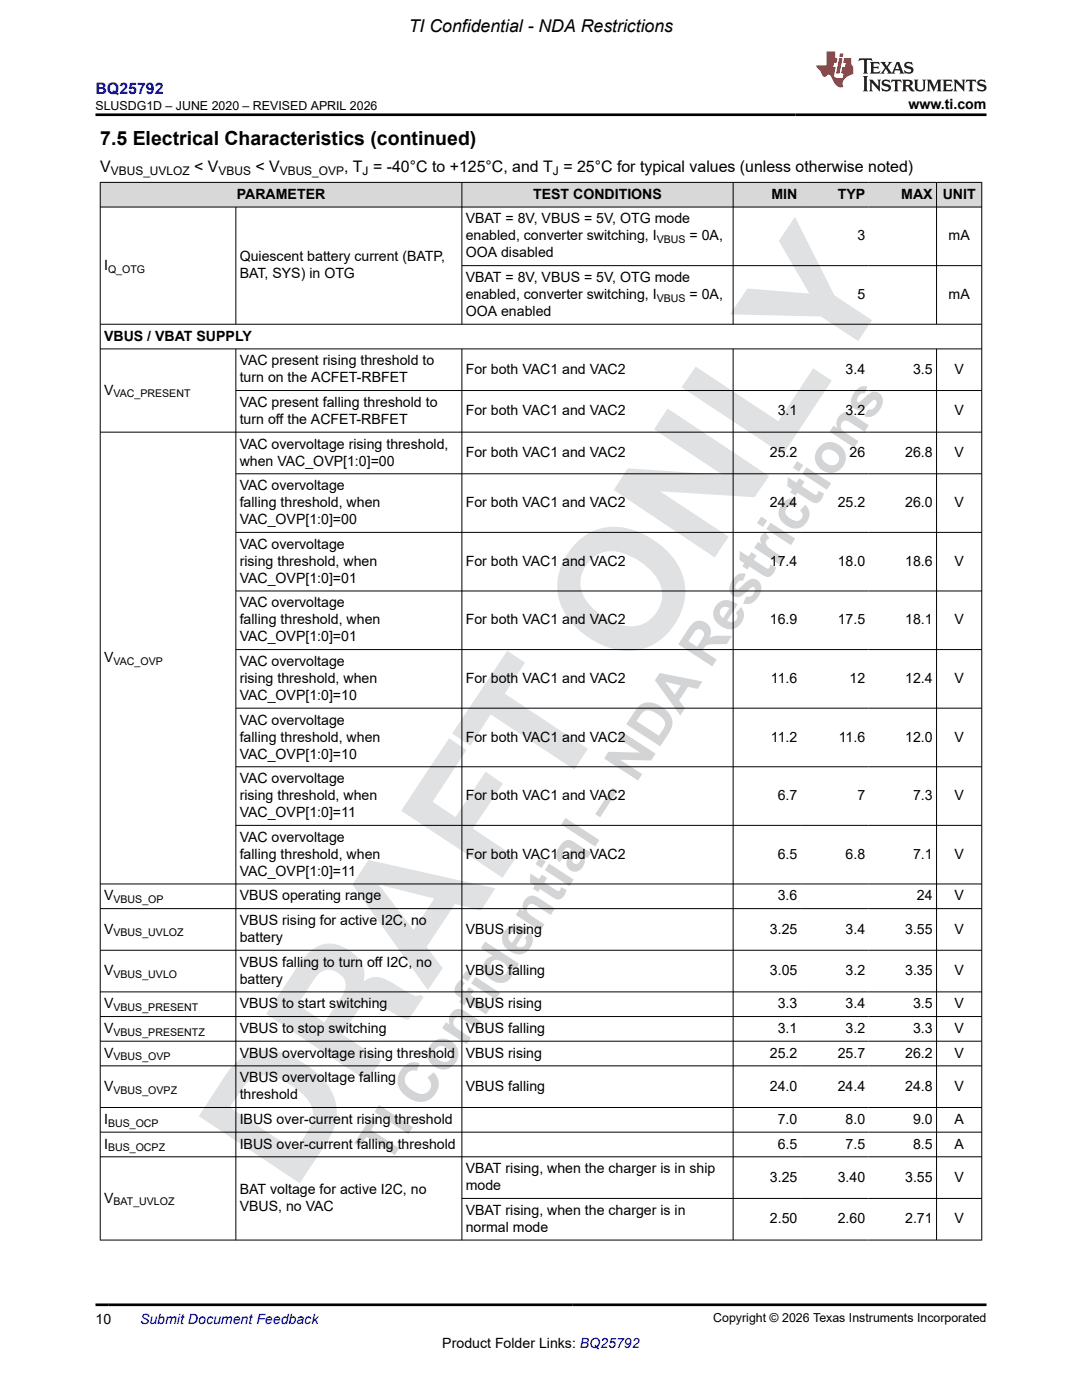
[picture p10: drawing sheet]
<svg xmlns="http://www.w3.org/2000/svg" width="216mm" height="279mm" viewBox="0 0 216 279" stroke-linecap="round" stroke-linejoin="round" font-family="sans-serif">
<defs><g id="words">
<text font-size="11.3" fill="#d2d4d5" x="77.3" y="232.7" transform="rotate(-57 77.3 232.7)">TI Confidential – NDA Restrictions</text>
<text font-size="3.9" x="20" y="28.8">7.5 Electrical Characteristics (continued)</text>
<text font-size="3.5" x="81.6" y="6.3">TI Confidential - NDA Restrictions</text>
<text font-size="3.2" fill="#00f" x="19" y="18.7">BQ25792</text>
<g font-size="3.2">
<text x="20" y="34.3">V</text>
<text x="38.7" y="34.3">&lt; V</text>
<text x="51" y="34.3">&lt; V</text>
<text x="68.7" y="34.3">, T = -40°C to +125°C, and T = 25°C for typical values (unless otherwise noted)</text>
</g>
<g font-size="2.8">
<text x="181.3" y="21.8">www.ti.com</text>
<text x="47.2" y="39.7">PARAMETER</text>
<text x="106.4" y="39.7">TEST CONDITIONS</text>
<text x="153.9" y="39.7">MIN</text>
<text x="167.2" y="39.7">TYP</text>
<text x="179.8" y="39.7">MAX</text>
<text x="188.1" y="39.7">UNIT</text>
<text x="92.9" y="44.6">VBAT = 8V, VBUS = 5V, OTG mode</text>
<text x="92.9" y="48">enabled, converter switching, I</text>
<text x="137.6" y="48">= 0A,</text>
<text x="171.1" y="48">3</text>
<text x="189.3" y="48">mA</text>
<text x="20.8" y="53.8">I</text>
<text x="47.8" y="52.1">Quiescent battery current (BATP,</text>
<text x="92.9" y="51.4">OOA disabled</text>
<text x="47.8" y="55.5">BAT, SYS) in OTG</text>
<text x="92.9" y="56.3">VBAT = 8V, VBUS = 5V, OTG mode</text>
<text x="92.9" y="59.7">enabled, converter switching, I</text>
<text x="137.6" y="59.7">= 0A,</text>
<text x="171.1" y="59.7">5</text>
<text x="189.3" y="59.7">mA</text>
<text x="92.9" y="63.1">OOA enabled</text>
<text x="20.8" y="68">VBUS / VBAT SUPPLY</text>
<text x="47.8" y="72.9">VAC present rising threshold to</text>
<text x="47.8" y="76.3">turn on the ACFET-RBFET</text>
<text x="92.9" y="74.6">For both VAC1 and VAC2</text>
<text x="168.7" y="74.6">3.4</text>
<text x="182.2" y="74.6">3.5</text>
<text x="190.4" y="74.6">V</text>
<text x="20.8" y="78.8">V</text>
<text x="47.8" y="81.2">VAC present falling threshold to</text>
<text x="92.9" y="82.9">For both VAC1 and VAC2</text>
<text x="155.2" y="82.9">3.1</text>
<text x="168.7" y="82.9">3.2</text>
<text x="190.4" y="82.9">V</text>
<text x="47.8" y="84.6">turn off the ACFET-RBFET</text>
<text x="47.8" y="89.5">VAC overvoltage rising threshold,</text>
<text x="47.8" y="92.9">when VAC_OVP[1:0]=00</text>
<text x="92.9" y="91.2">For both VAC1 and VAC2</text>
<text x="153.6" y="91.2">25.2</text>
<text x="169.5" y="91.2">26</text>
<text x="180.6" y="91.2">26.8</text>
<text x="190.4" y="91.2">V</text>
<text x="47.8" y="97.8">VAC overvoltage</text>
<text x="47.8" y="101.2">falling threshold, when</text>
<text x="92.9" y="101.2">For both VAC1 and VAC2</text>
<text x="153.6" y="101.2">24.4</text>
<text x="167.1" y="101.2">25.2</text>
<text x="180.6" y="101.2">26.0</text>
<text x="190.4" y="101.2">V</text>
<text x="47.8" y="104.6">VAC_OVP[1:0]=00</text>
<text x="47.8" y="109.5">VAC overvoltage</text>
<text x="47.8" y="112.9">rising threshold, when</text>
<text x="92.9" y="112.9">For both VAC1 and VAC2</text>
<text x="153.6" y="112.9">17.4</text>
<text x="167.1" y="112.9">18.0</text>
<text x="180.6" y="112.9">18.6</text>
<text x="190.4" y="112.9">V</text>
<text x="47.8" y="116.3">VAC_OVP[1:0]=01</text>
<text x="47.8" y="121.2">VAC overvoltage</text>
<text x="47.8" y="124.6">falling threshold, when</text>
<text x="92.9" y="124.6">For both VAC1 and VAC2</text>
<text x="153.6" y="124.6">16.9</text>
<text x="167.1" y="124.6">17.5</text>
<text x="180.6" y="124.6">18.1</text>
<text x="190.4" y="124.6">V</text>
<text x="47.8" y="128">VAC_OVP[1:0]=01</text>
<text x="20.8" y="132.1">V</text>
<text x="47.8" y="132.9">VAC overvoltage</text>
<text x="47.8" y="136.3">rising threshold, when</text>
<text x="92.9" y="136.3">For both VAC1 and VAC2</text>
<text x="153.8" y="136.3">11.6</text>
<text x="169.5" y="136.3">12</text>
<text x="180.6" y="136.3">12.4</text>
<text x="190.4" y="136.3">V</text>
<text x="47.8" y="139.7">VAC_OVP[1:0]=10</text>
<text x="47.8" y="144.6">VAC overvoltage</text>
<text x="47.8" y="148">falling threshold, when</text>
<text x="92.9" y="148">For both VAC1 and VAC2</text>
<text x="153.8" y="148">11.2</text>
<text x="167.4" y="148">11.6</text>
<text x="180.6" y="148">12.0</text>
<text x="190.4" y="148">V</text>
<text x="47.8" y="151.4">VAC_OVP[1:0]=10</text>
<text x="47.8" y="156.3">VAC overvoltage</text>
<text x="47.8" y="159.7">rising threshold, when</text>
<text x="92.9" y="159.7">For both VAC1 and VAC2</text>
<text x="155.2" y="159.7">6.7</text>
<text x="171.1" y="159.7">7</text>
<text x="182.2" y="159.7">7.3</text>
<text x="190.4" y="159.7">V</text>
<text x="47.8" y="163.1">VAC_OVP[1:0]=11</text>
<text x="47.8" y="168">VAC overvoltage</text>
<text x="47.8" y="171.4">falling threshold, when</text>
<text x="92.9" y="171.4">For both VAC1 and VAC2</text>
<text x="155.2" y="171.4">6.5</text>
<text x="168.7" y="171.4">6.8</text>
<text x="182.2" y="171.4">7.1</text>
<text x="190.4" y="171.4">V</text>
<text x="20.8" y="179.7">V</text>
<text x="47.8" y="174.8">VAC_OVP[1:0]=11</text>
<text x="47.8" y="179.7">VBUS operating range</text>
<text x="155.2" y="179.7">3.6</text>
<text x="183" y="179.7">24</text>
<text x="190.4" y="179.7">V</text>
<text x="47.8" y="184.6">VBUS rising for active I2C, no</text>
<text x="20.8" y="186.3">V</text>
<text x="47.8" y="188">battery</text>
<text x="92.9" y="186.3">VBUS rising</text>
<text x="153.6" y="186.3">3.25</text>
<text x="168.7" y="186.3">3.4</text>
<text x="180.6" y="186.3">3.55</text>
<text x="190.4" y="186.3">V</text>
<text x="20.8" y="194.6">V</text>
<text x="47.8" y="192.9">VBUS falling to turn off I2C, no</text>
<text x="47.8" y="196.3">battery</text>
<text x="92.9" y="194.6">VBUS falling</text>
<text x="153.6" y="194.6">3.05</text>
<text x="168.7" y="194.6">3.2</text>
<text x="180.6" y="194.6">3.35</text>
<text x="190.4" y="194.6">V</text>
<text x="20.8" y="201.2">V</text>
<text x="47.8" y="201.2">VBUS to start switching</text>
<text x="92.9" y="201.2">VBUS rising</text>
<text x="155.2" y="201.2">3.3</text>
<text x="168.7" y="201.2">3.4</text>
<text x="182.2" y="201.2">3.5</text>
<text x="190.4" y="201.2">V</text>
<text x="20.8" y="206.1">V</text>
<text x="47.8" y="206.1">VBUS to stop switching</text>
<text x="92.9" y="206.1">VBUS falling</text>
<text x="155.2" y="206.1">3.1</text>
<text x="168.7" y="206.1">3.2</text>
<text x="182.2" y="206.1">3.3</text>
<text x="190.4" y="206.1">V</text>
<text x="20.8" y="211.1">V</text>
<text x="47.8" y="211.1">VBUS overvoltage rising threshold</text>
<text x="47.8" y="216">VBUS overvoltage falling</text>
<text x="92.9" y="211.1">VBUS rising</text>
<text x="153.6" y="211.1">25.2</text>
<text x="167.1" y="211.1">25.7</text>
<text x="180.6" y="211.1">26.2</text>
<text x="190.4" y="211.1">V</text>
<text x="20.8" y="217.7">V</text>
<text x="47.8" y="219.4">threshold</text>
<text x="92.9" y="217.7">VBUS falling</text>
<text x="153.6" y="217.7">24.0</text>
<text x="167.1" y="217.7">24.4</text>
<text x="180.6" y="217.7">24.8</text>
<text x="190.4" y="217.7">V</text>
<text x="20.8" y="224.3">I</text>
<text x="47.8" y="224.3">IBUS over-current rising threshold</text>
<text x="155.2" y="224.3">7.0</text>
<text x="168.7" y="224.3">8.0</text>
<text x="182.2" y="224.3">9.0</text>
<text x="190.4" y="224.3">A</text>
<text x="20.8" y="229.2">I</text>
<text x="47.8" y="229.2">IBUS over-current falling threshold</text>
<text x="155.2" y="229.2">6.5</text>
<text x="168.7" y="229.2">7.5</text>
<text x="182.2" y="229.2">8.5</text>
<text x="190.4" y="229.2">A</text>
<text x="20.8" y="240">V</text>
<text x="47.8" y="238.3">BAT voltage for active I2C, no</text>
<text x="92.9" y="234.1">VBAT rising, when the charger is in ship</text>
<text x="92.9" y="237.5">mode</text>
<text x="153.6" y="235.8">3.25</text>
<text x="167.1" y="235.8">3.40</text>
<text x="180.6" y="235.8">3.55</text>
<text x="190.4" y="235.8">V</text>
<text x="47.8" y="241.7">VBUS, no VAC</text>
<text x="92.9" y="242.4">VBAT rising, when the charger is in</text>
<text x="92.9" y="245.8">normal mode</text>
<text x="153.6" y="244.1">2.50</text>
<text x="167.1" y="244.1">2.60</text>
<text x="180.6" y="244.1">2.71</text>
<text x="190.4" y="244.1">V</text>
<text x="19" y="264.2">10</text>
<text x="88.3" y="269">Product Folder Links: BQ25792</text>
</g>
<text font-size="2.8" fill="#00f" x="27.9" y="264.2">Submit Document Feedback</text>
<g font-size="2.5">
<text x="19" y="21.9">SLUSDG1D – JUNE 2020 – REVISED APRIL 2026</text>
<text x="142.3" y="263.9">Copyright © 2026 Texas Instruments Incorporated</text>
</g>
<g font-size="2.4">
<text x="22.1" y="34.9">VBUS_UVLOZ</text>
<text x="43.6" y="34.9">VBUS</text>
<text x="55.8" y="34.9">VBUS_OVP</text>
<text x="72.4" y="34.9">J</text>
<text x="110.3" y="34.9">J</text>
</g>
<g font-size="2.1">
<text x="131.1" y="48.5">VBUS</text>
<text x="21.6" y="54.4">Q_OTG</text>
<text x="131.1" y="60.2">VBUS</text>
<text x="22.6" y="79.3">VAC_PRESENT</text>
<text x="22.6" y="132.7">VAC_OVP</text>
<text x="22.6" y="180.3">VBUS_OP</text>
<text x="22.6" y="186.9">VBUS_UVLOZ</text>
<text x="22.6" y="195.2">VBUS_UVLO</text>
<text x="22.6" y="201.8">VBUS_PRESENT</text>
<text x="22.6" y="206.7">VBUS_PRESENTZ</text>
<text x="22.6" y="211.6">VBUS_OVP</text>
<text x="22.6" y="218.2">VBUS_OVPZ</text>
<text x="21.6" y="224.9">BUS_OCP</text>
<text x="21.6" y="229.8">BUS_OCPZ</text>
<text x="22.6" y="240.6">BAT_UVLOZ</text>
</g>
</g></defs>
<g fill="#e0e1e3">
<path d="M46.6 212.5l-1.8 2.3-5.1 8 20.1 13.3 4.5-6.7a11.8 11.8 0 0 0 2.8-9 12.8 12.8 0 0 0-6.1-8 13.7 13.7 0 0 0-9.1-2.8 8.9 8.9 0 0 0-5.3 2.9zM49.7 215.7a5.3 5.3 0 0 1 6.2-.3 14.6 14.6 0 0 1 5.8 4.6 5 5 0 0 1 0 5.3l-2.8 4.3-13.1-8.6 2.6-3.7z" fill-rule="evenodd"/>
<path d="M61.3 190.4l-1.7 2-6.5 10 20.3 13.4 2.7-4.2-7.8-5.2 2.9-4.5a3.2 3.2 0 0 1 3-1.9 29.1 29.1 0 0 1 5.5 2.9l1.8 .6 3-4.5-.6-.5a1.97 1.97 0 0 1-2.3-.3l-.5-.3a15.7 15.7 0 0 0-5.7-2.9 3.9 3.9 0 0 0-2.9 .9 5.3 5.3 0 0 0-2.7-6.2 6.1 6.1 0 0 0-8.5 .7zM63.3 194.7a3.3 3.3 0 0 1 3.3-1 3.3 3.3 0 0 1 2.4 2.6 4.4 4.4 0 0 1-1 2.8l-3.3 4.9-5.3-3.5z" fill-rule="evenodd"/>
<path d="M73.5 171.6l-3.2 4.9 15.1 21.1 2.9-4.4-3.2-4.2 5.7-8.6 5.2 1.3 2.8-4.4zM75.6 176.5l11.1 2.8-4.2 6.3z" fill-rule="evenodd"/>
<path d="M89.6 147.3l3.5 2.4-6.8 10.3 4.6 3.1 6-9.1 3.5 2.4-6 9 8.6 5.7-2.7 4.1-20.3-13.4z" fill-rule="evenodd"/>
<path d="M101.2 129.9l3.6 2.3-4.1 6.2 16.6 11-2.7 4.2-16.7-11-4.1 6.2-3.6-2.4z" fill-rule="evenodd"/>
<path d="M115.2 108.2a11.6 11.6 0 0 0-2.8 13.7 16.1 16.1 0 0 0 12.8 8 11.3 11.3 0 0 0 10.2-6.6 10.9 10.9 0 0 0-2.5-13.5 15.2 15.2 0 0 0-12-4.5 10.3 10.3 0 0 0-5.7 2.9zM117.6 112a6.2 6.2 0 0 1 7.6-1.3 11.2 11.2 0 0 1 6.8 6.7 6.4 6.4 0 0 1-2.5 6.4 6.4 6.4 0 0 1-6.8 .5 11.7 11.7 0 0 1-6.6-6.2 6.1 6.1 0 0 1 1.5-6.1z" fill-rule="evenodd"/>
<path d="M133.2 81.5l20.3 13.5-2.9 4.2-18.9-1.2 13.7 9.1-2.8 4.2-20.1-13.5 2.8-4.3 18.8 1.2-13.6-9z" fill-rule="evenodd"/>
<path d="M138.8 73.2l16.5 10.9 7-10.6 3.7 2.4-9.8 14.8-20.2-13.4z" fill-rule="evenodd"/>
<path d="M158.6 43.3l7.9 15.6 7.5 5-2.8 4.2-7.4-4.9-18.1-.5 3.4-5.1 12.4 1-6.1-10.5z" fill-rule="evenodd"/>
</g>
<g fill="#d8d8d8">
<path d="M20 36.4h175.9v4.9h-175.9z" fill-rule="evenodd"/>
<path d="M20.1 36.5h72v4.8h-72z" fill-rule="evenodd"/>
<path d="M92.2 36.5h54v4.8h-54z" fill-rule="evenodd"/>
<path d="M146.3 36.5h13.5v4.8h-13.5z" fill-rule="evenodd"/>
<path d="M159.8 36.5h13.5v4.8h-13.5z" fill-rule="evenodd"/>
<path d="M173.3 36.5h13.5v4.8h-13.5z" fill-rule="evenodd"/>
<path d="M186.9 36.5h8.9v4.8h-8.9z" fill-rule="evenodd"/>
</g>
<g fill="none" stroke="#000" stroke-width=".2">
<path d="M19.9 36.4h176.1M20 36.3v211.2M92.2 36.3v28.5M146.3 36.3v28.5M186.9 36.3v28.5M195.9 36.3v211.2M19.9 41.3h176.1M47.1 41.3v23.5M92.2 53h103.8M19.9 64.7h176.1M19.9 69.6h176.1M47.1 69.6v177.9"/>
<path d="M47.1 77.9h148.9M92.2 69.6v177.9M146.3 69.6v177.9M186.9 69.6v177.9M47.1 94.6h148.9M196 86.2h-176.1M47.1 106.2h148.9M47.1 117.9h148.9M47.1 129.6h148.9M47.1 141.3h148.9M47.1 153h148.9M19.9 176.4h176.1"/>
<path d="M47.1 164.7h148.9M19.9 181.3h176.1M19.9 189.6h176.1M19.9 198h176.1M19.9 202.9h176.1M19.9 207.8h176.1M19.9 212.7h176.1M19.9 221h176.1M19.9 225.9h176.1M19.9 230.9h176.1M92.2 239.2h103.8M196 247.5h-176.1"/>
</g>
<path d="M171.5 11.6l-.2 .6 .5-.2h.6v.1v2.2l-.2 .4h1l-.2-.4v-2.2v-.1h.5l.6 .2-.2-.6zM173.6 12.4l.2 .3v1.6l-.2 .4h1.9l.1-.6a1.08 1.08 0 0 1-1.3 .2v-.7h.6l.4 .2v-.7l-.4 .2h-.6v-.5l.2-.2a1 1 0 0 1 1 .3l-.1-.5zM175.7 12.4l.9 1.1-1 1.2h.9l-.2-.2 .5-.8 .4 .8-.2 .2h1.6l-.2-.2 .2-.5h.9l.1 .5-.1 .2h.9l-.2-.4-.8-1.9h-.5l-.9 2.1-.9-1.1 .9-1h-.8l.2 .2-.4 .6-.4-.6 .2-.2zM179 12.8l.4 1h-.7zM180.7 12.5a.65 .65 0 0 0-.2 .7 .65 .65 0 0 0 .6 .5l.6 .1 .1 .3a.79 .79 0 0 1-.7 .4 .79 .79 0 0 1-.7-.5l.1 .7 .2-.1a.93 .93 0 0 0 1.1 0 .93 .93 0 0 0 .4-.9 1.46 1.46 0 0 0-1.2-.6l-.1-.3a1.09 1.09 0 0 1 1.2 .2l-.2-.6-.1 .1-.5-.2zM172.2 15.2l.2 .4v2.2l-.2 .4h1l-.2-.4v-2.2l.2-.4zM173.4 15.9l.2 .4v1.5l-.2 .4h.8l-.3-.4 .1-1.3 1.6 1.8v-2l.2-.4h-.7l.1 .2 .1 1.1-1.2-1.3zM176.2 16a.65 .65 0 0 0-.2 .8 .65 .65 0 0 0 .6 .4l.6 .2 .1 .2a.79 .79 0 0 1-.7 .4 .79 .79 0 0 1-.7-.5l.1 .7 .2-.1a.93 .93 0 0 0 1.1 .1 .93 .93 0 0 0 .4-1 1.46 1.46 0 0 0-1.2-.5l-.1-.4a1.09 1.09 0 0 1 1.2 .2l-.1-.6-.2 .1-.5-.1zM177.9 15.9l-.1 .6a.63 .63 0 0 1 .8-.3v1.6l-.3 .4h1l-.2-.4v-1.6a.66 .66 0 0 1 .8 .3l-.1-.6zM180 15.9l.2 .4v1.5l-.2 .4h1l-.2-.2-.1-.7h.5l.1 .2a.79 .79 0 0 0 1.2 .6l-1-.9a.61 .61 0 0 0 .6-.6 .61 .61 0 0 0-.5-.7zM180.8 16.2h.1a.47 .47 0 0 1 .5 .1 .47 .47 0 0 1 .1 .5l-.1 .1-.7 .1zM182.3 15.9l.2 .2a2.27 2.27 0 0 0 .4 2 1.04 1.04 0 0 0 1.7-.7v-1.3l.2-.2h-.8l.2 .4v1.1a.6 .6 0 0 1-.6 .6 .6 .6 0 0 1-.6-.6v-1.1l.3-.4zM184.9 15.9l.2 .4v1.5l-.2 .4h.8l-.3-.4v-1.4l.9 1.9 .9-1.9v1.4l-.3 .4h1l-.2-.4v-1.5l.2-.4h-.8l-.7 1.5-.6-1.5zM188.1 15.9l.2 .4v1.5l-.2 .4h1.9l.1-.6a1.09 1.09 0 0 1-1.3 .2v-.7h.6l.4 .2v-.6l-.4 .2h-.6v-.6l.2-.1a1.01 1.01 0 0 1 1 .3l-.1-.6zM190.2 15.9l.3 .4v1.5l-.3 .4h.8l-.2-.4v-1.3l1.6 1.8v-2l.2-.4h-.7l.2 .2v1.1l-1.2-1.3zM192.8 15.9l-.1 .6a.63 .63 0 0 1 .8-.3v1.6l-.3 .4h1l-.2-.4v-1.6a.66 .66 0 0 1 .8 .3l-.1-.6zM195.2 16a.65 .65 0 0 0-.2 .8 .65 .65 0 0 0 .6 .4l.6 .2 .2 .2a.79 .79 0 0 1-.7 .4 .79 .79 0 0 1-.7-.5l.1 .7 .2-.1a.93 .93 0 0 0 1 .1 .93 .93 0 0 0 .5-1 1.46 1.46 0 0 0-1.3-.5v-.4a1.09 1.09 0 0 1 1.2 .2l-.2-.6-.2 .1-.5-.1z" fill="#231f20"/>
<path d="M164.9 10.3v2.7h-2l.1 .4 .8 1a.95 .95 0 0 0 1 .9 .59 .59 0 0 1 .5-.4 .59 .59 0 0 1 .5 .3l.4 .8a1.59 1.59 0 0 0 2.1 1.4 1.61 1.61 0 0 1 1-2.3l1-.3-.1-1.5a1.59 1.59 0 0 1-.3-1.7h-1.5l-.2 .9h.6l-.2 .9h-.5l-.2 .9v.3l.4 .1-.1 .9h-.7a.73 .73 0 0 1-1-.7l.3-1.5h-.5l.1-.9h.5l.2-.9h-.5v-1.3zM167.4 11.6l-.6 3.1h.7l.6-3.1zM167.6 10.7l-.1 .6h.7l.1-.6z" fill="#ed1c24"/>
<path d="M19 22.9h177.8M19 260.4h177.8" fill="none" stroke="#000" stroke-width=".53"/>
<use href="#words"/>
</svg>
